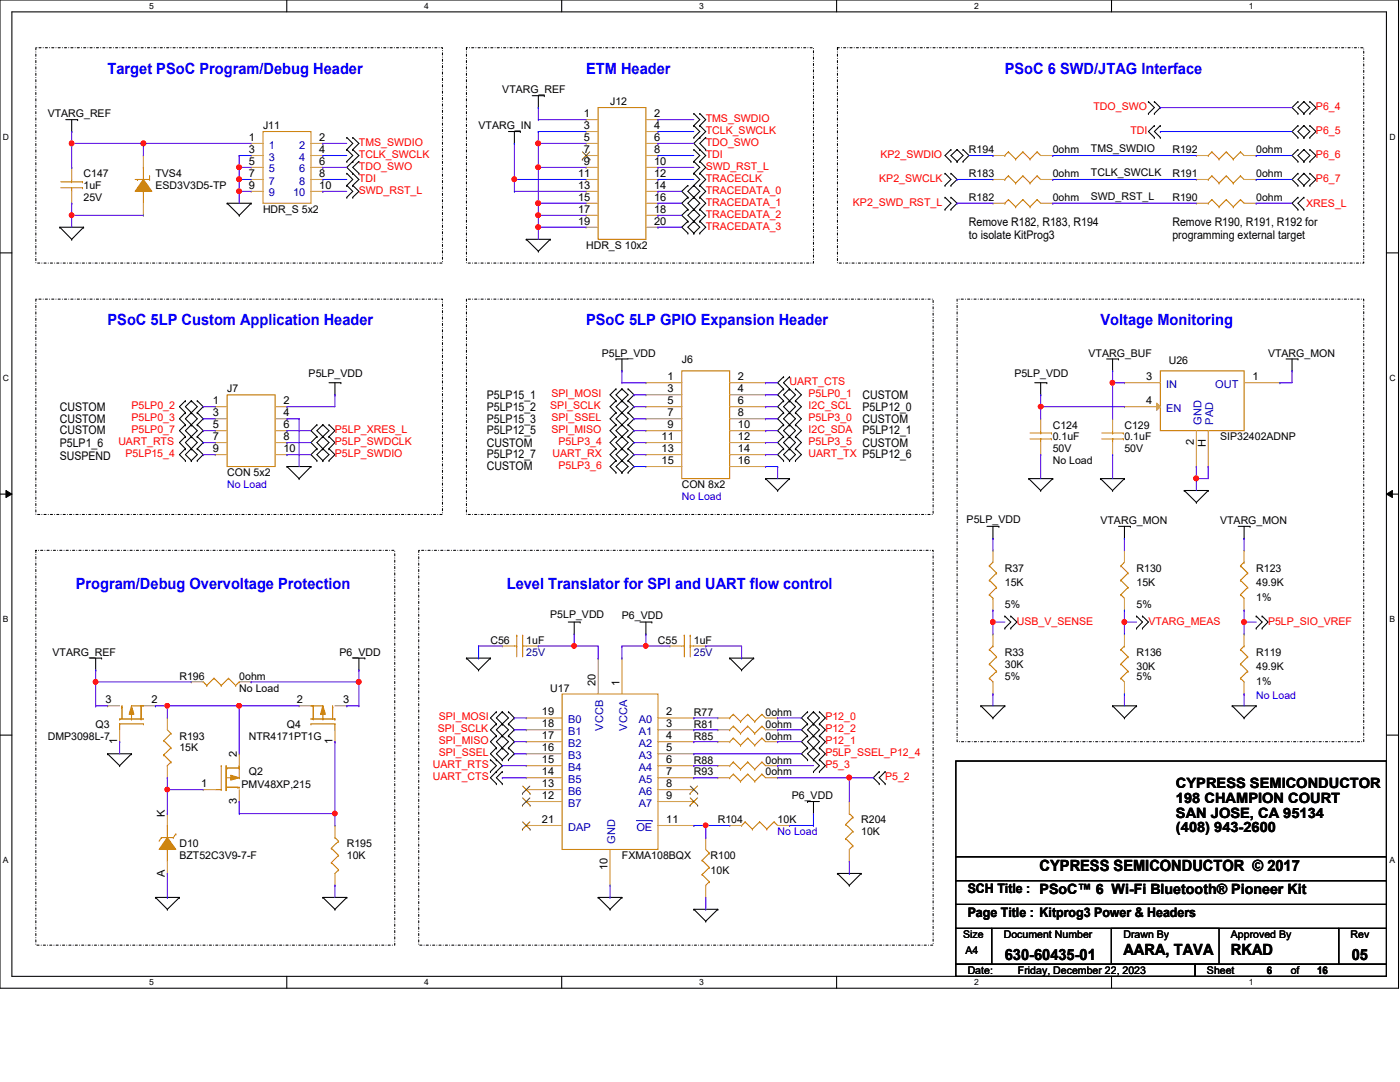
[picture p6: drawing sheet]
<svg xmlns="http://www.w3.org/2000/svg" width="279mm" height="216mm" viewBox="0 0 279 216" stroke-linecap="round" stroke-linejoin="round" font-family="sans-serif">
<defs><g id="words">
<g font-size="3.1" fill="#00f">
<text x="21.5" y="14.8">Target PSoC Program/Debug Header</text>
<text x="117" y="14.8">ETM Header</text>
<text x="200.5" y="14.8">PSoC 6 SWD/JTAG Interface</text>
<text x="21.5" y="64.9">PSoC 5LP Custom Application Header</text>
<text x="117" y="64.9">PSoC 5LP GPIO Expansion Header</text>
<text x="219.6" y="64.9">Voltage Monitoring</text>
<text x="15.1" y="117.5">Program/Debug Overvoltage Protection</text>
<text x="101.1" y="117.5">Level Translator for SPI and UART flow control</text>
</g>
<g font-size="3.1">
<text x="207.5" y="173.8">CYPRESS SEMICONDUCTOR © 2017</text>
<text x="200.5" y="191.5">630-60435-01</text>
<text x="224.2" y="190.5">AARA, TAVA</text>
<text x="245.7" y="190.5">RKAD</text>
<text x="269.8" y="191.5">05</text>
</g>
<g font-size="2.8">
<text x="234.7" y="157.3">CYPRESS SEMICONDUCTOR</text>
<text x="234.7" y="160.2">198 CHAMPION COURT</text>
<text x="234.7" y="163.2">SAN JOSE, CA 95134</text>
<text x="234.7" y="166.1">(408) 943-2600</text>
</g>
<g font-size="2.6">
<text x="193.1" y="178.1">SCH Title : PSoC™ 6 Wi-Fi Bluetooth® Pioneer Kit</text>
<text x="193.1" y="182.9">Page Title : Kitprog3 Power &amp; Headers</text>
</g>
<g font-size="2.4">
<text x="193.4" y="45.2">Remove R182, R183, R194</text>
<text x="193.4" y="47.6">to isolate KitProg3</text>
<text x="234" y="45.2">Remove R190, R191, R192 for</text>
<text x="234" y="47.6">programming external target</text>
<text x="11.9" y="81.9">CUSTOM</text>
<text x="97.2" y="79.5">P5LP15_1</text>
<text x="97.2" y="81.9">P5LP15_2</text>
<text x="172.1" y="79.5">CUSTOM</text>
<text x="172.1" y="81.9">P5LP12_0</text>
<text x="11.9" y="89.1">P5LP1_6</text>
<text x="11.9" y="86.7">CUSTOM</text>
<text x="11.9" y="84.3">CUSTOM</text>
<text x="97.2" y="89.1">CUSTOM</text>
<text x="97.2" y="86.7">P5LP12_5</text>
<text x="97.2" y="84.3">P5LP15_3</text>
<text x="172.1" y="84.3">CUSTOM</text>
<text x="172.1" y="89.1">CUSTOM</text>
<text x="172.1" y="86.7">P5LP12_1</text>
<text x="11.9" y="91.7">SUSPEND</text>
<text x="97.2" y="91.5">P5LP12_7</text>
<text x="97.2" y="93.9">CUSTOM</text>
</g>
<g font-size="2.2">
<text x="116.5" y="23.4">1</text>
<text x="130.6" y="23.4">2</text>
<text x="49.7" y="28.1">1</text>
<text x="63.7" y="28.1">2</text>
<text x="116.5" y="25.7">3</text>
<text x="116.5" y="28.1">5</text>
<text x="130.6" y="25.7">4</text>
<text x="130.6" y="28.1">6</text>
<text x="49.7" y="30.5">3</text>
<text x="49.7" y="32.9">5</text>
<text x="49.7" y="35.3">7</text>
<text x="63.7" y="30.5">4</text>
<text x="63.7" y="32.9">6</text>
<text x="63.7" y="35.3">8</text>
<text x="115.4" y="35.3">11</text>
<text x="116.5" y="30.5">7</text>
<text x="116.5" y="32.9">9</text>
<text x="130.6" y="30.5">8</text>
<text x="130.6" y="32.9">10</text>
<text x="130.6" y="35.3">12</text>
<text x="49.7" y="37.7">9</text>
<text x="63.7" y="37.7">10</text>
<text x="115.4" y="37.7">13</text>
<text x="115.4" y="40">15</text>
<text x="130.6" y="37.7">14</text>
<text x="130.6" y="40">16</text>
<text x="115.4" y="42.5">17</text>
<text x="115.4" y="44.8">19</text>
<text x="130.6" y="42.5">18</text>
<text x="130.6" y="44.8">20</text>
<text x="133.2" y="75.9">1</text>
<text x="147.3" y="75.9">2</text>
<text x="228.7" y="75.9">3</text>
<text x="249.9" y="75.9">1</text>
<text x="42.5" y="80.6">1</text>
<text x="42.5" y="83.1">3</text>
<text x="56.6" y="80.6">2</text>
<text x="56.6" y="83.1">4</text>
<text x="133.2" y="78.3">3</text>
<text x="133.2" y="80.6">5</text>
<text x="133.2" y="83.1">7</text>
<text x="147.3" y="83.1">8</text>
<text x="147.3" y="80.6">6</text>
<text x="147.3" y="78.3">4</text>
<text x="228.7" y="80.6">4</text>
<text x="42.5" y="85.4">5</text>
<text x="42.5" y="87.8">7</text>
<text x="56.6" y="85.4">6</text>
<text x="56.6" y="87.8">8</text>
<text x="132" y="87.8">11</text>
<text x="133.2" y="85.4">9</text>
<text x="147.3" y="87.8">12</text>
<text x="147.3" y="85.4">10</text>
<text x="238.3" y="88.8" transform="rotate(-90 238.3 88.8)">2</text>
<text x="240.6" y="89.2" transform="rotate(-90 240.6 89.2)">H</text>
<text x="42.5" y="90.2">9</text>
<text x="56.6" y="90.2">10</text>
<text x="132" y="90.2">13</text>
<text x="132" y="92.6">15</text>
<text x="147.3" y="92.6">16</text>
<text x="147.3" y="90.2">14</text>
<text x="118.9" y="136.8" transform="rotate(-90 118.9 136.8)">20</text>
<text x="123.6" y="136.8" transform="rotate(-90 123.6 136.8)">1</text>
<text x="21" y="140.3">3</text>
<text x="30.3" y="140.3">2</text>
<text x="59.2" y="140.3">2</text>
<text x="68.5" y="140.3">3</text>
<text x="108.2" y="142.7">19</text>
<text x="133" y="142.7">2</text>
<text x="23.4" y="148.5" transform="rotate(-90 23.4 148.5)">1</text>
<text x="66.3" y="148.5" transform="rotate(-90 66.3 148.5)">1</text>
<text x="108.2" y="145.1">18</text>
<text x="108.2" y="147.5">17</text>
<text x="108.2" y="149.9">16</text>
<text x="133" y="145.1">3</text>
<text x="133" y="147.5">4</text>
<text x="133" y="149.9">5</text>
<text x="47.2" y="151.1" transform="rotate(-90 47.2 151.1)">2</text>
<text x="108.2" y="152.3">15</text>
<text x="108.2" y="154.7">14</text>
<text x="133" y="152.3">6</text>
<text x="133" y="154.7">7</text>
<text x="40.1" y="157.1">1</text>
<text x="47.2" y="160.4" transform="rotate(-90 47.2 160.4)">3</text>
<text x="108.2" y="157.1">13</text>
<text x="108.2" y="159.4">12</text>
<text x="133" y="157.1">8</text>
<text x="133" y="159.4">9</text>
<text x="32.9" y="163.1" transform="rotate(-90 32.9 163.1)">K</text>
<text x="108.2" y="164.2">21</text>
<text x="133" y="164.2">11</text>
<text x="121.2" y="173.6" transform="rotate(-90 121.2 173.6)">10</text>
<text x="32.9" y="175" transform="rotate(-90 32.9 175)">A</text>
</g>
<g font-size="2.2" fill="#00c">
<text x="53.7" y="29.6">1</text>
<text x="59.7" y="29.6">2</text>
<text x="53.7" y="32">3</text>
<text x="53.7" y="34.4">5</text>
<text x="59.7" y="32">4</text>
<text x="59.7" y="34.4">6</text>
<text x="53.7" y="36.8">7</text>
<text x="53.7" y="39.2">9</text>
<text x="58.5" y="39.2">10</text>
<text x="59.7" y="36.8">8</text>
<text x="232.7" y="77.4">IN</text>
<text x="242.5" y="77.4">OUT</text>
<text x="232.7" y="82.2">EN</text>
<text x="239.8" y="84.8" transform="rotate(-90 239.8 84.8)">GND</text>
<text x="242.1" y="84.8" transform="rotate(-90 242.1 84.8)">PAD</text>
<text x="113.4" y="144.3">B0</text>
<text x="113.4" y="146.6">B1</text>
<text x="113.4" y="149">B2</text>
<text x="120.4" y="145.8" transform="rotate(-90 120.4 145.8)">VCCB</text>
<text x="125.1" y="145.8" transform="rotate(-90 125.1 145.8)">VCCA</text>
<text x="127.5" y="144.3">A0</text>
<text x="127.5" y="146.6">A1</text>
<text x="127.5" y="149">A2</text>
<text x="113.4" y="151.4">B3</text>
<text x="113.4" y="153.8">B4</text>
<text x="127.5" y="151.4">A3</text>
<text x="127.5" y="153.8">A4</text>
<text x="113.4" y="156.2">B5</text>
<text x="113.4" y="158.6">B6</text>
<text x="113.4" y="161">B7</text>
<text x="127.5" y="156.2">A5</text>
<text x="127.5" y="158.6">A6</text>
<text x="127.5" y="161">A7</text>
<text x="113.4" y="165.7">DAP</text>
<text x="127" y="165.7">OE</text>
<text x="122.8" y="168.3" transform="rotate(-90 122.8 168.3)">GND</text>
</g>
<g font-size="2.1">
<text x="9.5" y="23.4">VTARG_REF</text>
<text x="100.2" y="18.6">VTARG_REF</text>
<text x="121.8" y="21">J12</text>
<text x="52.5" y="25.8">J11</text>
<text x="95.5" y="25.8">VTARG_IN</text>
<text x="16.7" y="35.3">C147</text>
<text x="31" y="35.3">TVS4</text>
<text x="193.4" y="35.3">R183</text>
<text x="193.4" y="30.6">R194</text>
<text x="210.1" y="35.3">0ohm</text>
<text x="210.1" y="30.6">0ohm</text>
<text x="217.7" y="30.4">TMS_SWDIO</text>
<text x="217.7" y="35.1">TCLK_SWCLK</text>
<text x="234" y="30.6">R192</text>
<text x="234" y="35.3">R191</text>
<text x="250.7" y="30.6">0ohm</text>
<text x="250.7" y="35.3">0ohm</text>
<text x="16.7" y="37.8">1uF</text>
<text x="16.7" y="40.1">25V</text>
<text x="31" y="37.8">ESD3V3D5-TP</text>
<text x="193.4" y="40.1">R182</text>
<text x="210.1" y="40.1">0ohm</text>
<text x="217.7" y="39.9">SWD_RST_L</text>
<text x="234" y="40.1">R190</text>
<text x="250.7" y="40.1">0ohm</text>
<text x="52.5" y="42.5">HDR_S 5x2</text>
<text x="117" y="49.7">HDR_S 10x2</text>
<text x="120.1" y="71.2">P5LP_VDD</text>
<text x="217.3" y="71.2">VTARG_BUF</text>
<text x="253.1" y="71.2">VTARG_MON</text>
<text x="61.6" y="75.2">P5LP_VDD</text>
<text x="136.1" y="72.3">J6</text>
<text x="202.4" y="75.2">P5LP_VDD</text>
<text x="233.3" y="72.6">U26</text>
<text x="45.3" y="78.3">J7</text>
<text x="210.1" y="85.5">C124</text>
<text x="210.1" y="87.9">0.1uF</text>
<text x="224.4" y="85.5">C129</text>
<text x="224.4" y="87.9">0.1uF</text>
<text x="243.5" y="87.9">SIP32402ADNP</text>
<text x="45.3" y="95">CON 5x2</text>
<text x="210.1" y="90.3">50V</text>
<text x="210.1" y="92.7">No Load</text>
<text x="224.4" y="90.3">50V</text>
<text x="136.1" y="97.5">CON 8x2</text>
<text x="192.9" y="104.4">P5LP_VDD</text>
<text x="219.6" y="104.6">VTARG_MON</text>
<text x="243.5" y="104.6">VTARG_MON</text>
<text x="200.5" y="114.1">R37</text>
<text x="200.5" y="117">15K</text>
<text x="226.8" y="114.1">R130</text>
<text x="226.8" y="117">15K</text>
<text x="250.7" y="114.1">R123</text>
<text x="250.7" y="117">49.9K</text>
<text x="250.7" y="119.9">1%</text>
<text x="109.8" y="123.2">P5LP_VDD</text>
<text x="124.1" y="123.4">P6_VDD</text>
<text x="200.5" y="121.3">5%</text>
<text x="226.8" y="121.3">5%</text>
<text x="10.5" y="130.9">VTARG_REF</text>
<text x="67.8" y="130.9">P6_VDD</text>
<text x="97.9" y="128.5">C56</text>
<text x="105" y="128.5">1uF</text>
<text x="131.3" y="128.5">C55</text>
<text x="138.5" y="128.5">1uF</text>
<text x="200.5" y="130.9">R33</text>
<text x="226.8" y="130.9">R136</text>
<text x="250.7" y="130.9">R119</text>
<text x="35.8" y="135.6">R196</text>
<text x="47.8" y="135.6">0ohm</text>
<text x="200.5" y="133.3">30K</text>
<text x="200.5" y="135.6">5%</text>
<text x="226.8" y="133.7">30K</text>
<text x="226.8" y="135.6">5%</text>
<text x="250.7" y="133.7">49.9K</text>
<text x="250.7" y="136.6">1%</text>
<text x="47.8" y="138">No Load</text>
<text x="109.8" y="138">U17</text>
<text x="138.5" y="142.8">R77</text>
<text x="152.8" y="142.8">0ohm</text>
<text x="9.5" y="147.6">DMP3098L-7</text>
<text x="19.1" y="145.2">Q3</text>
<text x="35.8" y="147.6">R193</text>
<text x="35.8" y="149.9">15K</text>
<text x="49.7" y="147.6">NTR4171PT1G</text>
<text x="57.3" y="145.2">Q4</text>
<text x="138.5" y="147.6">R85</text>
<text x="138.5" y="145.2">R81</text>
<text x="152.8" y="147.6">0ohm</text>
<text x="152.8" y="145.2">0ohm</text>
<text x="49.7" y="154.7">Q2</text>
<text x="138.5" y="154.7">R93</text>
<text x="138.5" y="152.4">R88</text>
<text x="152.8" y="154.7">0ohm</text>
<text x="152.8" y="152.4">0ohm</text>
<text x="48.2" y="157.1">PMV48XP,215</text>
<text x="158" y="159.5">P6_VDD</text>
<text x="143.3" y="164.3">R104</text>
<text x="155.2" y="164.3">10K</text>
<text x="171.9" y="164.3">R204</text>
<text x="171.9" y="166.7">10K</text>
<text x="35.8" y="169.1">D10</text>
<text x="35.8" y="171.4">BZT52C3V9-7-F</text>
<text x="69.2" y="169.1">R195</text>
<text x="69.2" y="171.4">10K</text>
<text x="124.1" y="171.4">FXMA108BQX</text>
<text x="141.8" y="171.4">R100</text>
<text x="141.8" y="174.3">10K</text>
<text x="192.2" y="187.2">Size</text>
<text x="192.7" y="190.3">A4</text>
<text x="200.3" y="187.2">Document Number</text>
<text x="224.2" y="187.2">Drawn By</text>
<text x="245.7" y="187.2">Approved By</text>
<text x="269.5" y="187.2">Rev</text>
<text x="193.1" y="194.4">Date:</text>
<text x="203.2" y="194.4">Friday, December 22, 2023</text>
<text x="240.9" y="194.4">Sheet</text>
<text x="252.8" y="194.4">6</text>
<text x="257.6" y="194.4">of</text>
<text x="262.8" y="194.4">16</text>
</g>
<g font-size="2.1" fill="#f00">
<text x="218.2" y="22">TDO_SWO</text>
<text x="262.6" y="22">P6_4</text>
<text x="71.6" y="29.2">TMS_SWDIO</text>
<text x="140.8" y="24.4">TMS_SWDIO</text>
<text x="140.8" y="26.8">TCLK_SWCLK</text>
<text x="140.8" y="29.2">TDO_SWO</text>
<text x="225.6" y="26.8">TDI</text>
<text x="262.6" y="26.8">P6_5</text>
<text x="71.6" y="31.5">TCLK_SWCLK</text>
<text x="71.6" y="33.9">TDO_SWO</text>
<text x="140.8" y="31.5">TDI</text>
<text x="140.8" y="33.9">SWD_RST_L</text>
<text x="175.7" y="31.5">KP2_SWDIO</text>
<text x="262.6" y="31.5">P6_6</text>
<text x="71.6" y="36.3">TDI</text>
<text x="71.6" y="38.7">SWD_RST_L</text>
<text x="140.8" y="36.3">TRACECLK</text>
<text x="140.8" y="41.1">TRACEDATA_1</text>
<text x="140.8" y="38.7">TRACEDATA_0</text>
<text x="170.2" y="41.1">KP2_SWD_RST_L</text>
<text x="175.5" y="36.3">KP2_SWCLK</text>
<text x="260.7" y="41.3">XRES_L</text>
<text x="262.6" y="36.3">P6_7</text>
<text x="140.8" y="45.8">TRACEDATA_3</text>
<text x="140.8" y="43.5">TRACEDATA_2</text>
<text x="157.6" y="76.9">UART_CTS</text>
<text x="26.2" y="81.7">P5LP0_2</text>
<text x="109.8" y="81.7">SPI_SCLK</text>
<text x="110.1" y="79.3">SPI_MOSI</text>
<text x="161.4" y="79.3">P5LP0_1</text>
<text x="161.4" y="81.7">I2C_SCL</text>
<text x="23.6" y="88.9">UART_RTS</text>
<text x="26.2" y="84.1">P5LP0_3</text>
<text x="26.2" y="86.4">P5LP0_7</text>
<text x="66.8" y="86.4">P5LP_XRES_L</text>
<text x="66.8" y="88.9">P5LP_SWDCLK</text>
<text x="110.1" y="84.1">SPI_SSEL</text>
<text x="110.1" y="86.4">SPI_MISO</text>
<text x="111.5" y="88.9">P5LP3_4</text>
<text x="161.4" y="84.1">P5LP3_0</text>
<text x="161.4" y="88.9">P5LP3_5</text>
<text x="161.4" y="86.4">I2C_SDA</text>
<text x="25.1" y="91.2">P5LP15_4</text>
<text x="66.8" y="91.2">P5LP_SWDIO</text>
<text x="110.3" y="91.2">UART_RX</text>
<text x="111.5" y="93.6">P5LP3_6</text>
<text x="161.4" y="91.2">UART_TX P5LP12_6</text>
<text x="202.9" y="124.7">USB_V_SENSE</text>
<text x="229.2" y="124.7">VTARG_MEAS</text>
<text x="253.1" y="124.7">P5LP_SIO_VREF</text>
<text x="87.6" y="143.8">SPI_MOSI</text>
<text x="164.7" y="143.8">P12_0</text>
<text x="87.4" y="146.1">SPI_SCLK</text>
<text x="87.6" y="148.5">SPI_MISO</text>
<text x="164.7" y="146.1">P12_2</text>
<text x="164.7" y="148.5">P12_1</text>
<text x="86.4" y="155.7">UART_CTS</text>
<text x="86.4" y="153.3">UART_RTS</text>
<text x="87.6" y="150.9">SPI_SSEL</text>
<text x="164.7" y="150.9">P5LP_SSEL_P12_4</text>
<text x="164.7" y="153.3">P5_3</text>
<text x="176.7" y="155.7">P5_2</text>
</g>
<g font-size="2.1" fill="#00f">
<text x="45.3" y="97.5">No Load</text>
<text x="136.1" y="99.8">No Load</text>
<text x="250.7" y="139.4">No Load</text>
<text x="155.2" y="166.7">No Load</text>
</g>
<g font-size="2.1" fill="#0000a0">
<text x="105" y="130.9">25V</text>
<text x="138.5" y="130.9">25V</text>
</g>
<g font-size="1.7">
<text x="29.8" y="1.8">5</text>
<text x="84.7" y="1.8">4</text>
<text x="139.5" y="1.8">3</text>
<text x="194.4" y="1.8">2</text>
<text x="249.3" y="1.8">1</text>
<text x=".6" y="27.9">D</text>
<text x="277.3" y="27.9">D</text>
<text x=".6" y="76">C</text>
<text x="277.3" y="76">C</text>
<text x=".6" y="124.2">B</text>
<text x="277.3" y="124.2">B</text>
<text x=".6" y="172.3">A</text>
<text x="277.3" y="172.3">A</text>
<text x="29.8" y="196.6">5</text>
<text x="84.7" y="196.6">4</text>
<text x="139.5" y="196.6">3</text>
<text x="194.4" y="196.6">2</text>
<text x="249.3" y="196.6">1</text>
</g>
</g></defs>
<path d="M0 0h279.1v197.2h-279.1zM2.4 2.4h274.3v192.4h-274.3z" fill="none" stroke="#000" stroke-width=".21"/>
<g fill="#fff">
<path d="M29.8 .3h.9v1.9h-.9z"/>
<path d="M29.8 195.1h.9v1.9h-.9z"/>
</g>
<path d="M57.2 0v2.4M57.2 194.8v2.4" fill="none" stroke="#000" stroke-width=".21"/>
<g fill="#fff">
<path d="M84.7 .3h.9v1.9h-.9z"/>
<path d="M84.7 195.1h.9v1.9h-.9z"/>
</g>
<path d="M112.1 0v2.4M112.1 194.8v2.4" fill="none" stroke="#000" stroke-width=".21"/>
<g fill="#fff">
<path d="M139.5 .3h1v1.9h-1z"/>
<path d="M139.5 195.1h1v1.9h-1z"/>
</g>
<path d="M167 0v2.4M167 194.8v2.4" fill="none" stroke="#000" stroke-width=".21"/>
<g fill="#fff">
<path d="M194.4 .3h.9v1.9h-.9z"/>
<path d="M194.4 195.1h.9v1.9h-.9z"/>
</g>
<path d="M221.8 0v2.4M221.8 194.8v2.4" fill="none" stroke="#000" stroke-width=".21"/>
<g fill="#fff">
<path d="M249.3 .3h.9v1.9h-.9z"/>
<path d="M249.3 195.1h.9v1.9h-.9z"/>
<path d="M.6 26.4h1.2v1.9h-1.2z"/>
<path d="M277.3 26.4h1.2v1.9h-1.2z"/>
<path d="M.6 74.5h1.2v1.9h-1.2z"/>
<path d="M277.3 74.5h1.2v1.9h-1.2z"/>
</g>
<path d="M0 50.5h2.4M276.7 50.5h2.4" fill="none" stroke="#000" stroke-width=".21"/>
<g fill="#fff">
<path d="M.6 122.6h1.1v1.9h-1.1z"/>
<path d="M277.3 122.6h1.1v1.9h-1.1z"/>
</g>
<path d="M0 98.6h2.4M276.7 98.6h2.4" fill="none" stroke="#000" stroke-width=".21"/>
<path d="M1.2 97.9l1.2 .7-1.2 .7zM276.7 98.6l1.2-.7v1.4z" fill="#000"/>
<path d="M1.2 97.9l1.2 .7-1.2 .7zM276.7 98.6l1.2-.7v1.4z" fill="none" stroke="#000" stroke-width=".2"/>
<g fill="#fff">
<path d="M.6 170.7h1.1v1.9h-1.1z"/>
<path d="M277.3 170.7h1.1v1.9h-1.1z"/>
</g>
<g fill="none" stroke="#000" stroke-width=".21">
<path d="M106.2 19.1h2.4M107.4 19.1v2.4M108.6 19.1h.1M13.1 23.9h2.4M14.3 26.2h.1M14.3 23.9v2.3M15.5 23.9h.1M69.2 37h.1M69.2 34.6h.1M69.2 29.8h.1M69.2 27.4h.1M69.2 32.2h.1"/>
<path d="M69.2 39.4h.1M69.2 34.6l1.2 1.2-1.2 1.2M69.2 27.4l1.2 1.2-1.2 1.2M69.2 29.8l1.2 1.2-1.2 1.2M69.2 37l1.2 1.2-1.2 1.2M70.4 37h.1M70.4 34.6h.1M70.4 29.8h.1M70.4 27.4h.1M70.4 32.2h.1M70.4 39.4h.1M70.4 34.6l1.2 1.2-1.2 1.2"/>
<path d="M70.4 27.4l1.2 1.2-1.2 1.2M70.4 29.8l1.2 1.2-1.2 1.2M70.4 32.2l-1.2 1.2 1.2 1.2M70.4 37l1.2 1.2-1.2 1.2M71.6 34.6h.1M71.6 32.2h.1M71.6 32.2l-1.2 1.2 1.2 1.2M101.5 26.2h2.3M102.7 28.6h.1M102.7 26.2v2.4M103.8 26.2h.1M107.4 21.5h.1"/>
<path d="M137.3 39.4h.1M137.3 37h.1M137.3 39.4l-1.2 1.2 1.2 1.2M137.3 37l-1.2 1.2 1.2 1.2M138.5 32.2h.1M138.5 29.8h.1M138.5 25.1h.1M138.5 22.6h.1M138.5 27.4h.1M138.5 37h.1M138.5 34.6h.1M138.5 39.4h.1"/>
<path d="M138.5 29.8l1.2 1.2-1.2 1.2M138.5 22.6l1.2 1.3-1.2 1.2M138.5 25.1l1.2 1.1-1.2 1.2M138.5 34.6l1.2 1.2-2.4 2.4 2.4 2.4-1.2 1.2M138.5 37l1.2 1.2-2.4 2.4 1.2 1.2M138.5 32.2l1.2 1.2-1.2 1.2M139.7 32.2h.1M139.7 29.8h.1M139.7 25.1h.1M139.7 22.6h.1M139.7 27.4h.1M139.7 37h.1"/>
<path d="M139.7 34.6h.1M139.7 39.4h.1M139.7 29.8l1.1 1.2-1.1 1.2M139.7 22.6l1.1 1.3-1.1 1.2M139.7 25.1l1.1 1.1-2.3 2.4 1.2 1.2M139.7 34.6l1.1 1.2-1.1 1.2M139.7 39.4l1.1 1.2-1.1 1.2M139.7 37l1.1 1.2-1.1 1.2M139.7 32.2l1.1 1.2-1.1 1.2M140.8 29.8h.1M140.8 27.4h.1M140.8 27.4l-1.1 1.2 1.1 1.2"/>
<path d="M188.6 37h.1M188.6 34.6h.1M188.6 39.4h.1M188.6 34.6l1.2 1.2-1.2 1.2M188.6 39.4l1.2 1.2-1.2 1.2M189.8 29.8h.1M189.8 32.2h.1M189.8 34.6h.1M189.8 37h.1M189.8 39.4h.1M189.8 29.8l-1.2 1.2 1.2 1.2M189.8 34.6l1.2 1.2-1.2 1.2"/>
<path d="M189.8 39.4l1.2 1.2-1.2 1.2M191 32.2h.1M191 29.8h.1M191 29.8l1.2 1.2-1.2 1.2M191 29.8l-1.2 1.2 1.2 1.2M192.2 29.8h.1M192.2 32.2h.1M192.2 29.8l1.2 1.2-1.2 1.2M229.2 22.6h.1M229.2 20.3h.1M229.2 20.3l1.2 1.2-1.2 1.1M230.4 20.3h.1"/>
<path d="M230.4 22.6h.1M230.4 27.4h.1M230.4 25.1h.1M230.4 20.3l1.2 1.2-1.2 1.1M230.4 25.1l-1.2 1.1 1.2 1.2M231.6 27.4h.1M231.6 25.1h.1M231.6 25.1l-1.2 1.1 1.2 1.2M259 39.4h.1M259 32.2h.1M259 29.8h.1M259 27.4h.1"/>
<path d="M259 25.1h.1M259 22.6h.1M259 20.3h.1M259 37h.1M259 34.6h.1M259 39.4l-1.1 1.2 1.1 1.2M259 29.8l-1.1 1.2 1.1 1.2M259 25.1l-1.1 1.1 1.1 1.2M259 20.3l-1.1 1.2 1.1 1.1M259 34.6l-1.1 1.2 1.1 1.2M260.2 39.4h.1M260.2 29.8h.1"/>
<path d="M260.2 32.2h.1M260.2 25.1h.1M260.2 27.4h.1M260.2 20.3h.1M260.2 22.6h.1M260.2 34.6h.1M260.2 37h.1M260.2 39.4l-1.2 1.2 1.2 1.2M260.2 29.8l-1.2 1.2 1.2 1.2M260.2 29.8l1.2 1.2-1.2 1.2M260.2 25.1l-1.2 1.1 1.2 1.2M260.2 25.1l1.2 1.1-1.2 1.2"/>
<path d="M260.2 20.3l-1.2 1.2 1.2 1.1M260.2 20.3l1.2 1.2-1.2 1.1M260.2 34.6l-1.2 1.2 1.2 1.2M260.2 34.6l1.2 1.2-1.2 1.2M261.4 32.2h.1M261.4 29.8h.1M261.4 27.4h.1M261.4 25.1h.1M261.4 22.6h.1M261.4 20.3h.1M261.4 37h.1M261.4 34.6h.1"/>
<path d="M261.4 34.6l1.2 1.2-1.2 1.2M261.4 29.8l1.2 1.2-1.2 1.2M261.4 25.1l1.2 1.1-1.2 1.2M261.4 20.3l1.2 1.2-1.2 1.1M11.9 45.3h.1M11.9 45.3h4.8M11.9 45.3l2.4 2.5M14.3 47.8h.1M16.7 45.3h.1M16.7 45.3l-2.4 2.5M45.3 40.6h.1M45.3 40.6h4.8"/>
<path d="M45.3 40.6l2.5 2.4M47.8 43h.1M50.1 40.6h.1M50.1 40.6l-2.3 2.4M105 47.8h.1M105 47.8h4.8M105 47.8l2.4 2.3M107.4 50.1h.1M109.8 47.8h.1M109.8 47.8l-2.4 2.3M137.3 46.5h.1M137.3 44.2h.1"/>
<path d="M137.3 41.8h.1M137.3 44.2l-1.2 1.1 1.2 1.2M137.3 41.8l-1.2 1.2 1.2 1.2M138.5 44.2h.1M138.5 46.5h.1M138.5 41.8h.1M138.5 41.8l1.2 1.2-2.4 2.3 1.2 1.2M138.5 41.8l-1.2 1.2 2.4 2.3-1.2 1.2M139.7 46.5h.1M139.7 44.2h.1M139.7 41.8h.1M139.7 44.2l1.1 1.1-1.1 1.2"/>
<path d="M139.7 41.8l1.1 1.2-1.1 1.2M188.6 41.8h.1M189.8 41.8h.1M259 41.8h.1M260.2 41.8h.1M37 80h.1M37 80l-1.2 1.2 1.2 1.1M38.2 80h.1M38.2 80l1.2 1.2-1.2 1.1M38.2 80l-1.2 1.2 1.2 1.1M39.4 80h.1M39.4 80l1.2 1.2-1.2 1.1"/>
<path d="M65.7 76.4h2.3M66.8 78.8h.1M66.8 76.4v2.4M68 76.4h.1M122.9 71.6h.1M122.9 77.6h.1M122.9 80h.1M122.9 71.6h2.4M122.9 77.6l-1.1 1.2 1.1 1.2M122.9 80l-1.1 1.2 1.1 1.1M124.1 74h.1M124.1 80h.1"/>
<path d="M124.1 77.6h.1M124.1 71.6v2.4M124.1 77.6l1.2 1.2-1.2 1.2M124.1 77.6l-1.2 1.2 1.2 1.2M124.1 80l1.2 1.2-1.2 1.1M124.1 80l-1.2 1.2 2.4 2.4-1.2 1.2M125.3 77.6h.1M125.3 80h.1M125.3 77.6l1.2 1.2-1.2 1.2M125.3 80l1.2 1.2-1.2 1.1M156.4 77.6h.1M156.4 80h.1"/>
<path d="M156.4 75.2h.1M156.4 77.6l-1.2 1.2 1.2 1.2M156.4 80l-1.2 1.2 1.2 1.1M156.4 75.2l-1.2 1.2 1.2 1.2M157.6 80h.1M157.6 77.6h.1M157.6 75.2h.1M157.6 77.6l-1.2 1.2 2.3 2.4-1.1 1.1M157.6 77.6l1.1 1.2-2.3 2.4 1.2 1.1M157.6 75.2l-1.2 1.2 1.2 1.2M158.7 77.6h.1M158.7 80h.1"/>
<path d="M158.7 77.6l1.2 1.2-1.2 1.2M158.7 80l1.2 1.2-1.2 1.1M206.5 76.4h2.4M207.7 78.8h.1M207.7 76.4v2.4M208.9 76.4h.1M220.9 71.6h2.3M222 74h.1M222 71.6v2.4M223.2 71.6h.1M256.7 71.6h2.3M257.9 74h.1"/>
<path d="M257.9 71.6v2.4M259 71.6h.1M37 82.3h.1M37 84.8h.1M37 87.1h.1M37 89.5h.1M37 91.9h.1M37 84.8l-1.2 1.1 1.2 1.2M37 87.1l-1.2 1.2 1.2 1.2M37 82.3l-1.2 1.3 1.2 1.2M37 89.5l-1.2 1.2 1.2 1.2M38.2 82.3h.1"/>
<path d="M38.2 84.8h.1M38.2 87.1h.1M38.2 89.5h.1M38.2 91.9h.1M38.2 82.3l1.2 1.3-2.4 2.3 2.4 2.4-1.2 1.2M38.2 82.3l-1.2 1.3 2.4 2.3-2.4 2.4 1.2 1.2M38.2 89.5l1.2 1.2-1.2 1.2M38.2 89.5l-1.2 1.2 1.2 1.2M39.4 82.3h.1M39.4 84.8h.1M39.4 87.1h.1M39.4 89.5h.1"/>
<path d="M39.4 91.9h.1M39.4 82.3l1.2 1.3-1.2 1.2M39.4 87.1l1.2 1.2-1.2 1.2M39.4 84.8l1.2 1.1-1.2 1.2M39.4 89.5l1.2 1.2-1.2 1.2M57.3 93.1h.1M57.3 93.1h4.8M57.3 93.1l2.4 2.4M59.7 95.5h.1M62.1 93.1h.1M62.1 93.1l-2.4 2.4M63.2 84.8h.1"/>
<path d="M63.2 87.1h.1M63.2 89.5h.1M63.2 91.9h.1M63.2 84.8l-1.1 1.1 1.1 1.2M63.2 89.5l-1.1 1.2 1.1 1.2M63.2 87.1l-1.1 1.2 1.1 1.2M64.4 87.1h.1M64.4 84.8h.1M64.4 89.5h.1M64.4 91.9h.1M64.4 84.8l-1.2 1.1 1.2 1.2M64.4 84.8l1.3 1.1-1.3 1.2"/>
<path d="M64.4 87.1l-1.2 1.2 1.2 1.2M64.4 87.1l1.3 1.2-2.5 2.4 1.2 1.2M64.4 89.5l1.3 1.2-1.3 1.2M65.7 84.8h.1M65.7 87.1h.1M65.7 89.5h.1M65.7 91.9h.1M65.7 89.5l1.1 1.2-1.1 1.2M65.7 84.8l1.1 1.1-1.1 1.2M65.7 87.1l1.1 1.2-1.1 1.2M122.9 82.3h.1M122.9 84.8h.1"/>
<path d="M122.9 87.1h.1M122.9 89.5h.1M122.9 91.9h.1M122.9 94.3h.1M122.9 84.8l-1.1 1.1 1.1 1.2M122.9 82.3l-1.1 1.3 1.1 1.2M122.9 89.5l-1.1 1.2 1.1 1.2M122.9 87.1l-1.1 1.2 1.1 1.2M122.9 91.9l-1.1 1.2 1.1 1.2M124.1 82.3h.1M124.1 84.8h.1M124.1 87.1h.1"/>
<path d="M124.1 89.5h.1M124.1 91.9h.1M124.1 94.3h.1M124.1 82.3l-1.2 1.3 1.2 1.2M124.1 84.8l1.2 1.1-1.2 1.2M124.1 84.8l-1.2 1.1 1.2 1.2M124.1 87.1l1.2 1.2-2.4 2.4 1.2 1.2M124.1 87.1l-1.2 1.2 1.2 1.2M124.1 89.5l1.2 1.2-1.2 1.2M124.1 91.9l1.2 1.2-1.2 1.2M124.1 91.9l-1.2 1.2 1.2 1.2M125.3 82.3h.1"/>
<path d="M125.3 84.8h.1M125.3 87.1h.1M125.3 89.5h.1M125.3 91.9h.1M125.3 94.3h.1M125.3 84.8l1.2 1.1-1.2 1.2M125.3 82.3l1.2 1.3-1.2 1.2M125.3 89.5l1.2 1.2-1.2 1.2M125.3 87.1l1.2 1.2-1.2 1.2M125.3 91.9l1.2 1.2-1.2 1.2M152.8 95.5h.1M152.8 95.5h4.8"/>
<path d="M152.8 95.5l2.4 2.4M155.2 97.9h.1M156.4 82.3h.1M156.4 84.8h.1M156.4 87.1h.1M156.4 89.5h.1M156.4 91.9h.1M156.4 82.3l-1.2 1.3 1.2 1.2M156.4 87.1l-1.2 1.2 1.2 1.2M156.4 84.8l-1.2 1.1 1.2 1.2M156.4 89.5l-1.2 1.2 1.2 1.2M157.6 95.5h.1"/>
<path d="M157.6 84.8h.1M157.6 82.3h.1M157.6 89.5h.1M157.6 87.1h.1M157.6 91.9h.1M157.6 95.5l-2.4 2.4M157.6 82.3l-1.2 1.3 2.3 2.3-2.3 2.4 1.2 1.2M157.6 82.3l1.1 1.3-2.3 2.3 1.2 1.2M157.6 87.1l1.1 1.2-1.1 1.2M157.6 89.5l-1.2 1.2 1.2 1.2M157.6 89.5l1.1 1.2-1.1 1.2M158.7 82.3h.1"/>
<path d="M158.7 84.8h.1M158.7 87.1h.1M158.7 89.5h.1M158.7 91.9h.1M158.7 87.1l1.2 1.2-1.2 1.2M158.7 82.3l1.2 1.3-1.2 1.2M158.7 84.8l1.2 1.1-1.2 1.2M158.7 89.5l1.2 1.2-1.2 1.2M205.3 95.5h.1M205.3 95.5h4.8M205.3 95.5l2.4 2.4M207.7 97.9h.1"/>
<path d="M210.1 95.5h.1M210.1 95.5l-2.4 2.4M219.6 95.5h.1M219.6 95.5h4.8M219.6 95.5l2.4 2.4M222 97.9h.1M224.4 95.5h.1M224.4 95.5l-2.4 2.4M236.3 97.9h.1M236.3 97.9h4.8M236.3 97.9l2.5 2.3M241.1 97.9h.1"/>
<path d="M241.1 97.9l-2.3 2.3M197 105h2.3M198.2 107.4h.1M198.2 105v2.4M199.3 105h.1M223.2 105h2.4M224.4 107.4h.1M224.4 105v2.4M225.6 105h.1M238.8 100.2h.1M247.1 105h2.4M248.3 107.4h.1"/>
<path d="M248.3 105v2.4M249.5 105h.1M17.9 131.3h2.4M19.1 133.7h.1M19.1 131.3v2.4M20.3 131.3h.1M70.4 131.3h2.4M71.6 133.7h.1M71.6 131.3v2.4M72.8 131.3h.1M93.1 131.3h.1M93.1 131.3h4.8"/>
<path d="M93.1 131.3l2.4 2.4M95.5 133.7h.1M97.9 131.3h.1M97.9 131.3l-2.4 2.4M113.4 124.1h2.4M114.6 126.5h.1M114.6 124.1v2.4M115.8 124.1h.1M127.7 124.1h2.4M128.9 126.5h.1M128.9 124.1v2.4M130.1 124.1h.1"/>
<path d="M145.6 131.3h.1M145.6 131.3h4.8M145.6 131.3l2.4 2.4M148 133.7h.1M150.4 131.3h.1M150.4 131.3l-2.4 2.4M200.5 125.3h.1M200.5 122.9h.1M200.5 122.9l1.2 1.2-1.2 1.2M201.7 125.3h.1M201.7 122.9h.1M201.7 122.9l1.2 1.2-1.2 1.2"/>
<path d="M226.8 125.3h.1M226.8 122.9h.1M226.8 122.9l1.2 1.2-1.2 1.2M228 125.3h.1M228 122.9h.1M228 122.9l1.2 1.2-1.2 1.2M250.7 125.3h.1M250.7 122.9h.1M250.7 122.9l1.2 1.2-1.2 1.2M251.9 125.3h.1M251.9 122.9h.1M251.9 122.9l1.2 1.2-1.2 1.2"/>
<path d="M0 146.7h2.4M21.5 150.4h.1M21.5 150.4h4.7M21.5 150.4l2.4 2.4M23.9 152.8h.1M26.2 150.4h.1M26.2 150.4l-2.3 2.4M97.9 151.6h.1M97.9 154h.1M97.9 151.6l1.2 1.2-1.2 1.2M99.1 149.2h.1M99.1 151.6h.1"/>
<path d="M99.1 142h.1M99.1 144.4h.1M99.1 154h.1M99.1 156.4h.1M99.1 146.8h.1M99.1 149.2l-1.2 1.2 2.3 2.4-1.1 1.2M99.1 144.4l-1.2 1.2 1.2 1.2M99.1 142l-1.2 1.3 1.2 1.1M99.1 154l-1.2 1.2 1.2 1.2M99.1 146.8l-1.2 1.2 1.2 1.2M100.2 151.6h.1M100.2 149.2h.1"/>
<path d="M100.2 144.4h.1M100.2 142h.1M100.2 154h.1M100.2 156.4h.1M100.2 146.8h.1M100.2 144.4l-1.1 1.2 1.1 1.2M100.2 149.2l1.3 1.2-1.3 1.2M100.2 146.8l1.3 1.2-2.4 2.4 1.1 1.2M100.2 142l1.3 1.3-1.3 1.1M100.2 142l-1.1 1.3 1.1 1.1M100.2 154l-1.1 1.2 1.1 1.2M100.2 144.4l1.3 1.2-1.3 1.2"/>
<path d="M100.2 146.8l-1.1 1.2 1.1 1.2M101.5 149.2h.1M101.5 151.6h.1M101.5 142h.1M101.5 144.4h.1M101.5 146.8h.1M101.5 144.4l1.2 1.2-1.2 1.2M101.5 142l1.2 1.3-1.2 1.1M101.5 149.2l1.2 1.2-1.2 1.2M101.5 146.8l1.2 1.2-1.2 1.2M161.2 159.9h.1M161.2 149.2h.1"/>
<path d="M161.2 151.6h.1M161.2 142h.1M161.2 144.4h.1M161.2 146.8h.1M161.2 142l-1.3 1.3 1.3 1.1M161.2 159.9h2.3M161.2 149.2l-1.3 1.2 1.3 1.2M161.2 146.8l-1.3 1.2 1.3 1.2M161.2 144.4l-1.3 1.2 1.3 1.2M162.3 151.6h.1M162.3 149.2h.1M162.3 144.4h.1"/>
<path d="M162.3 142h.1M162.3 154h.1M162.3 146.8h.1M162.3 159.9v2.4M162.3 149.2l-1.1 1.2 2.3 2.4-1.2 1.2M162.3 149.2l1.2 1.2-1.2 1.2M162.3 142l-1.1 1.3 2.3 2.3-2.3 2.4 1.1 1.2M162.3 142l1.2 1.3-2.3 2.3 2.3 2.4-1.2 1.2M163.5 149.2h.1M163.5 151.6h.1M163.5 142h.1M163.5 144.4h.1"/>
<path d="M163.5 154h.1M163.5 146.8h.1M163.5 149.2l1.2 1.2-1.2 1.2M163.5 142l1.2 1.3-1.2 1.1M163.5 144.4l1.2 1.2-1.2 1.2M163.5 151.6l1.2 1.2-1.2 1.2M163.5 146.8l1.2 1.2-1.2 1.2M175.5 154h.1M175.5 156.4h.1M175.5 154l-1.2 1.2 1.2 1.2M176.7 156.4h.1M176.7 154h.1"/>
<path d="M176.7 154l-1.2 1.2 1.2 1.2M190.8 151.8h85.9v19.1h-85.9zM195.7 140.8h.1M195.7 140.8h4.8M195.7 140.8l2.5 2.5M198.2 143.3h.1M200.5 140.8h.1M200.5 140.8l-2.3 2.5M222 140.8h.1M222 140.8h4.8M222 140.8l2.4 2.5M224.4 143.3h.1"/>
<path d="M226.8 140.8h.1M226.8 140.8l-2.4 2.5M245.9 140.8h.1M245.9 140.8h4.8M245.9 140.8l2.4 2.5M248.3 143.3h.1M250.7 140.8h.1M250.7 140.8l-2.4 2.5M276.7 146.7h2.4M31 179.1h.1M31 179.1h4.8M31 179.1l2.4 2.3"/>
<path d="M35.8 179.1h.1M35.8 179.1l-2.4 2.3M64.4 179.1h.1M64.4 179.1h4.8M64.4 179.1l2.4 2.3M69.2 179.1h.1M69.2 179.1l-2.4 2.3M119.4 179.1h.1M119.4 179.1h4.7M119.4 179.1l2.4 2.3M124.1 179.1h.1M124.1 179.1l-2.3 2.3"/>
<path d="M162.3 162.3h.1M167.1 174.3h.1M167.1 174.3h4.8M167.1 174.3l2.4 2.4M169.5 176.7h.1M171.9 174.3h.1M171.9 174.3l-2.4 2.4M190.8 170.9h85.9v4.8h-85.9zM190.8 175.7h85.9v4.8h-85.9zM33.4 181.4h.1M66.8 181.4h.1M121.8 181.4h.1"/>
<path d="M138.5 181.4h.1M138.5 181.4h4.8M138.5 181.4l2.3 2.4M140.8 183.8h.1M143.3 181.4h.1M143.3 181.4l-2.5 2.4M190.8 185.3h7.1v7.1h-7.1zM190.8 192.4h47.7v2.4h-47.7zM190.8 180.5h85.9v4.8h-85.9zM197.9 185.3h69.3v7.1h-69.3zM221.8 185.3h21.5v7.1h-21.5zM238.5 192.4h38.2v2.4h-38.2z"/>
<path d="M267.2 185.3h9.5v7.1h-9.5z"/>
</g>
<path d="M7.2 9.5h81.1v43h-81.1zM93.1 9.5h69.2v43h-69.2zM167.1 9.5h105.1v43h-105.1zM7.2 59.7h81.1v43h-81.1zM93.1 59.7h93.1v43h-93.1zM191 59.7h81.2v88.3h-81.2zM7.2 109.8h71.6v78.8h-71.6zM83.6 109.8h102.6v78.8h-102.6z" fill="none" stroke="#000" stroke-width=".21" stroke-dasharray=".4 .4 0 .4"/>
<g fill="none" stroke="#cc8006" stroke-width=".21">
<path d="M27 35.8h.4M27.4 35.8h.1M29.8 35.1h.1M29.8 35.1v.7M200.5 35.8h.1M201.3 35.1h.1M201.3 35.1l1.4 1.4M201.3 35.1l-.8 .7M202.7 36.5h.1M204.1 35.1h.1M204.1 35.1l1.5 1.4M204.1 35.1l-1.4 1.4"/>
<path d="M205.6 36.5h.1M207 35.1h.1M207 35.1l.7 .7M207 35.1l-1.4 1.4"/>
</g>
<path d="M198.2 35.8h.1M198.2 35.8h2.3M207.7 35.8h2.4M210.1 35.8h.1" fill="none" stroke="#a84" stroke-width=".21"/>
<path d="M28.6 35.8l1.7 2.4h-3.3z" fill-rule="evenodd" fill="#cc8006"/>
<g fill="none" stroke="#cc8006" stroke-width=".21">
<path d="M27.4 35.8h2.4M28.6 35.8l1.7 2.4h-3.3zM28.6 33.4h.1M28.6 38.2h.1M28.6 33.4v2.4M28.6 38.2v2.4M29.8 35.8h.1M136.1 128.9h.5M136.6 128.9h.1M136.6 126.7h.1M136.6 126.7v4.4M137.8 126.7h.1"/>
<path d="M137.8 128.9h.1M137.8 128.9h.7M137.8 126.7v4.4M62.1 144.4h.1M62.1 143.5h4.7M62.1 140.8h.4M62.1 144.4h4.7M62.5 140.8h.1M62.5 143.3h.1M62.5 143.5h.1M62.5 140.8v2.7M64.4 143.5h.1"/>
<path d="M64.4 140.8v2.7M66.4 141.1h.1M66.4 140.8h.1M66.4 140.8v2.7M66.8 143.5h.1M66.8 144.4h.1M66.8 144.4v1.2"/>
</g>
<path d="M28.6 31h.1M28.6 31v2.4M28.6 43h.1M28.6 40.6v2.4M133.7 128.9h.1M133.7 128.9h2.4M138.5 128.9h2.3M140.8 128.9h.1" fill="none" stroke="#a84" stroke-width=".21"/>
<path d="M64.4 140.8l.5 1.7h-.9z" fill="#cc8006"/>
<g fill="none" stroke="#cc8006" stroke-width=".21">
<path d="M201.3 39.8h.1M201.3 39.8l1.4 1.5M201.3 39.8l-.8 .8M204.1 39.8h.1M204.1 39.8l1.5 1.5M204.1 39.8l-1.4 1.5M207 39.8h.1M207 39.8l.7 .8M207 39.8l-1.4 1.5M241.1 31h.1M241.9 30.3h.1M241.9 30.3l1.4 1.4"/>
<path d="M241.9 30.3l-.8 .7M243.3 31.7h.1M244.7 30.3h.1M244.7 30.3l1.4 1.4M244.7 30.3l-1.4 1.4M246.1 31.7h.1M247.6 30.3h.1M247.6 30.3l.7 .7M247.6 30.3l-1.5 1.4M200.5 40.6h.1M202.7 41.3h.1M205.6 41.3h.1"/>
<path d="M45.3 78.8h9.6v14.3h-9.6zM247.6 118.7h.1M247.6 115.8h.1M247.6 112.9h.1M247.6 118.7l.7 .7M247.6 115.8l1.4 1.4M247.6 112.9l1.4 1.4M248.3 112.2h.1M248.3 112.2l-.7 .7M249 117.2h.1M249 114.3h.1M249 117.2l-1.4 1.5"/>
<path d="M249 114.3l-1.4 1.5M43 157.6h1.2M44.2 157.6h.1M44.2 152.8h.1M44.2 152.8v4.8M45.1 157.6h.1M45.1 153.2h.1M45.1 155.2h.1M45.1 152.8v4.8M45.1 153.2h2.7M45.1 157.1h2.7M45.1 155.2h2.7"/>
<path d="M45.3 153.2h.1M47.5 157.1h.1M47.8 153.2h.1M47.8 157.1h.1M47.8 152.8v.4M62.1 140.8h2.3M64.4 140.8l.5 1.7h-.9zM64.4 140.8h.1M66.1 172.1h.1M66.1 169.2h.1M66.1 172.1l1.5 1.5M66.1 169.2l1.5 1.5"/>
<path d="M66.8 167.1h.1M66.8 167.1l.8 .8M67.6 173.6h.1M67.6 170.7h.1M67.6 167.9h.1M67.6 173.6l-.8 .7M67.6 170.7l-1.5 1.4M67.6 167.9l-1.5 1.3"/>
</g>
<g fill="none" stroke="#a84" stroke-width=".21">
<path d="M238.8 31h.1M238.8 31h2.3M248.3 31h2.4M250.7 31h.1M198.2 40.6h.1M198.2 40.6h2.3M207.7 40.6h2.4M210.1 40.6h.1M43 81.2h.1M43 83.6h.1M43 85.9h.1M43 88.3h.1"/>
<path d="M43 90.7h.1M43 81.2h2.3M43 83.6h2.3M43 85.9h2.3M43 88.3h2.3M43 90.7h2.3M54.9 81.2h2.4M54.9 83.6h2.4M54.9 85.9h2.4M54.9 88.3h2.4M54.9 90.7h2.4M57.3 81.2h.1"/>
<path d="M57.3 83.6h.1M57.3 85.9h.1M57.3 88.3h.1M57.3 90.7h.1M248.3 109.8h.1M248.3 109.8v2.4M248.3 119.4v2.4M248.3 121.8h.1M59.7 140.8h.1M59.7 140.8h2.4M66.8 148h.1M66.8 145.6v2.4"/>
<path d="M66.8 140.8h2.4M69.2 140.8h.1M66.8 176.7h.1M66.8 164.7h.1M66.8 164.7v2.4M66.8 174.3v2.4"/>
</g>
<path d="M46.1 154.7l1.7 .5-1.7 .5z" fill="#cc8006"/>
<g fill="none" stroke="#cc8006" stroke-width=".21">
<path d="M12.1 37.5h4.4M12.1 36.3h4.4M14.3 36.3h.1M14.3 37.5h.1M14.3 35.8v.5M14.3 37.5v.7M16.5 37.5h.1M16.5 36.3h.1M136.1 74h9.5v21.5h-9.5zM205.6 87.6h4.2M205.6 86.4h4.2M207.7 86.4h.1"/>
<path d="M207.7 87.6h.1M207.7 85.9v.5M207.7 87.6v.7M209.8 87.6h.1M209.8 86.4h.1M223.7 112.9h.1M223.7 115.8h.1M223.7 118.7h.1M223.7 112.9l1.4 1.4M223.7 115.8l1.4 1.4M223.7 118.7l.7 .7M224.4 119.4h.1"/>
<path d="M224.4 112.2l-.7 .7M225.1 114.3h.1M225.1 117.2h.1M225.1 114.3l-1.4 1.5M225.1 117.2l-1.4 1.5M112.2 138.5h19.1v31h-19.1zM197.4 135.3h.1M197.4 132.5h.1M197.4 129.6h.1M197.4 135.3l.8 .8M197.4 132.5l1.5 1.4M197.4 129.6l1.5 1.5"/>
<path d="M198.2 128.9h.1M198.2 128.9l-.8 .7M198.9 133.9h.1M198.9 131.1h.1M198.9 133.9l-1.5 1.4M198.9 131.1l-1.5 1.4M46.1 154.7l1.7 .5-1.7 .5zM47.8 155.2h.1M47.8 152.8v2.4M145.6 148h.1M145.6 155.2h.1M146.3 147.3h.1"/>
<path d="M146.3 154.5h.1M146.3 147.3l1.5 1.4M146.3 147.3l-.7 .7M146.3 154.5l1.5 1.4M146.3 154.5l-.7 .7M147.8 148.7h.1M147.8 155.9h.1M149.2 147.3h.1M149.2 154.5h.1M149.2 147.3l1.4 1.4M149.2 147.3l-1.4 1.4M149.2 154.5l1.4 1.4"/>
<path d="M149.2 154.5l-1.4 1.4M150.6 148.7h.1M150.6 155.9h.1M152.1 147.3h.1M152.1 154.5h.1M152.1 147.3l.7 .7M152.1 147.3l-1.5 1.4M152.1 154.5l.7 .7M152.1 154.5l-1.5 1.4M32.2 167.1h.1M32.2 167.1l-.5 .8M32.2 167.1h2.4"/>
<path d="M33.4 169.5h.1M33.4 164.7h.1M33.4 164.7v2.4M33.4 169.5v2.4M34.6 167.1h.1M35.1 166.4h.1M35.1 166.4l-.5 .7M168.8 167.3h.1M168.8 164.5h.1M168.8 167.3l1.4 1.5M168.8 164.5l1.4 1.4M169.5 162.3h.1"/>
<path d="M169.5 162.3l.7 .8M170.2 168.8h.1M170.2 165.9h.1M170.2 163.1h.1M170.2 168.8l-.7 .7M170.2 165.9l-1.4 1.4M170.2 163.1l-1.4 1.4"/>
</g>
<g fill="none" stroke="#a84" stroke-width=".21">
<path d="M14.3 33.4h.1M14.3 33.4v2.4M14.3 38.2v2.4M14.3 40.6h.1M128.9 76.4h.1M128.9 78.8h.1M128.9 76.4h7.2M128.9 78.8h7.2M145.6 76.4h7.2M145.6 78.8h7.2M152.8 78.8h.1M152.8 76.4h.1"/>
<path d="M128.9 81.2h.1M128.9 83.6h.1M128.9 85.9h.1M128.9 88.3h.1M128.9 90.7h.1M128.9 93.1h.1M128.9 81.2h7.2M128.9 83.6h7.2M128.9 85.9h7.2M128.9 88.3h7.2M128.9 90.7h7.2M128.9 93.1h7.2"/>
<path d="M145.6 81.2h7.2M145.6 83.6h7.2M145.6 85.9h7.2M145.6 88.3h7.2M145.6 90.7h7.2M145.6 93.1h7.2M152.8 93.1h.1M152.8 90.7h.1M152.8 88.3h.1M152.8 85.9h.1M152.8 83.6h.1M152.8 81.2h.1"/>
<path d="M207.7 83.6h.1M207.7 90.7h.1M207.7 83.6v2.3M207.7 88.3v2.4M224.4 109.8h.1M224.4 109.8v2.4M224.4 119.4v2.4M119.4 131.3h.1M119.4 131.3v7.2M124.1 131.3h.1M124.1 131.3v7.2M198.2 138.5h.1"/>
<path d="M198.2 126.5h.1M198.2 126.5v2.4M198.2 136.1v2.4M224.4 121.8h.1M40.6 157.6h.1M40.6 157.6h2.4M47.8 150.4h.1M47.8 159.9h.1M47.8 150.4v2.4M47.8 157.6v2.3M105 143.3h.1M105 145.6h.1"/>
<path d="M105 148h.1M105 150.4h.1M105 152.8h.1M105 155.2h.1M105 157.6h.1M105 159.9h.1M105 157.6h7.2M105 143.3h7.2M105 145.6h7.2M105 148h7.2M105 150.4h7.2M105 152.8h7.2"/>
<path d="M105 155.2h7.2M105 159.9h7.2M131.3 157.6h7.2M131.3 143.3h7.2M131.3 145.6h7.2M131.3 148h7.2M131.3 150.4h7.2M131.3 152.8h7.2M131.3 155.2h7.2M131.3 159.9h7.2M138.5 143.3h.1M138.5 145.6h.1"/>
<path d="M138.5 148h.1M138.5 150.4h.1M138.5 152.8h.1M138.5 155.2h.1M138.5 157.6h.1M138.5 159.9h.1M143.3 148h.1M143.3 155.2h.1M143.3 148h2.3M143.3 155.2h2.3M152.8 148h2.4M152.8 155.2h2.4"/>
<path d="M155.2 148h.1M155.2 155.2h.1M169.5 159.9h.1M169.5 159.9v2.4M105 164.7h.1M105 164.7h7.2M121.8 176.7h.1M121.8 169.5v7.2M131.3 164.7h7.2M138.5 164.7h.1M169.5 171.9h.1M169.5 169.5v2.4"/>
</g>
<g fill="none" stroke="#804000" stroke-width=".2">
<path d="M104.3 158.3h.1M104.3 156.8l1.5 1.5M104.3 159.2l1.5 1.5M105.7 156.8l-1.4 1.5M105.7 159.2l-1.4 1.5M105.8 158.3h.1M137.7 158.3h.1M137.8 156.8l1.4 1.5M137.8 159.2l1.4 1.5M139.2 156.8l-1.5 1.5M139.2 159.2l-1.5 1.5M139.2 158.3h.1"/>
<path d="M104.3 160.7h.1M104.3 165.5h.1M104.3 164l1.5 1.5M105.7 164l-1.4 1.5M105.8 160.7h.1M105.8 165.5h.1M137.7 160.7h.1M139.2 160.7h.1"/>
</g>
<path d="M127 163.7h3.1M130.1 163.7h.1" fill="none" stroke="#00c" stroke-width=".2"/>
<path d="M33.4 167.1l1.7 2.4h-3.4z" fill-rule="evenodd" fill="#cc8006"/>
<g fill="none" stroke="#cc8006" stroke-width=".21">
<path d="M119.4 21.5h9.5v26.3h-9.5zM200.5 31h.1M201.3 30.3h.1M201.3 30.3l1.4 1.4M201.3 30.3l-.8 .7M202.7 31.7h.1M204.1 30.3h.1M204.1 30.3l1.5 1.4M204.1 30.3l-1.4 1.4M205.6 31.7h.1M207 30.3h.1M207 30.3l.7 .7"/>
<path d="M207 30.3l-1.4 1.4M231.6 74h16.7v11.9h-16.7zM33.4 167.1l1.7 2.4h-3.4z"/>
</g>
<g fill="none" stroke="#a84" stroke-width=".21">
<path d="M117 23.9h.1M117 26.2h.1M117 28.6h.1M117 31h.1M117 33.4h.1M117 35.8h.1M117 38.2h.1M117 31h2.4M117 23.9h2.4M117 26.2h2.4M117 28.6h2.4M117 33.4h2.4"/>
<path d="M117 35.8h2.4M117 38.2h2.4M128.9 31h2.4M128.9 23.9h2.4M128.9 26.2h2.4M128.9 28.6h2.4M128.9 33.4h2.4M128.9 35.8h2.4M128.9 38.2h2.4M131.3 23.9h.1M131.3 26.2h.1M131.3 28.6h.1"/>
<path d="M131.3 31h.1M131.3 33.4h.1M131.3 35.8h.1M131.3 38.2h.1M198.2 31h.1M198.2 31h2.3M207.7 31h2.4M210.1 31h.1M117 40.6h.1M117 43h.1M117 45.3h.1M117 40.6h2.4"/>
<path d="M117 43h2.4M117 45.3h2.4M128.9 40.6h2.4M128.9 43h2.4M128.9 45.3h2.4M131.3 40.6h.1M131.3 43h.1M131.3 45.3h.1M224.4 76.4h.1M224.4 76.4h7.2M248.3 76.4h7.1M255.4 76.4h.1"/>
<path d="M238.8 93.1h.1M238.8 85.9v7.2M33.4 174.3h.1M33.4 162.3h.1M33.4 162.3v2.4M33.4 171.9v2.4"/>
</g>
<path d="M116.2 31.8h.1M116.2 30.3l1.5 1.5M117.7 30.3l-1.5 1.5M117.7 31.8h.1" fill="none" stroke="#804000" stroke-width=".2"/>
<path d="M230.8 80.4l.8 .8-.8 .7z" fill="#a84"/>
<g fill="none" stroke="#a84" stroke-width=".21">
<path d="M50.1 28.6h.1M50.1 31h.1M50.1 33.4h.1M50.1 35.8h.1M50.1 38.2h.1M50.1 35.8h2.4M50.1 28.6h2.4M50.1 31h2.4M50.1 33.4h2.4M50.1 38.2h2.4M62.1 35.8h2.3M62.1 28.6h2.3"/>
<path d="M62.1 31h2.3M62.1 33.4h2.3M62.1 38.2h2.3M64.4 28.6h.1M64.4 31h.1M64.4 33.4h.1M64.4 35.8h.1M64.4 38.2h.1M238.8 35.8h.1M238.8 35.8h2.3M248.3 35.8h2.4M250.7 35.8h.1"/>
<path d="M238.8 40.6h.1M238.8 40.6h2.3M248.3 40.6h2.4M250.7 40.6h.1M222 83.6h.1M222 90.7h.1M222 83.6v2.3M222 88.3v2.4M224.4 81.2h.1M224.4 81.2h7.2M230.8 80.4l.8 .8-.8 .7zM241.1 93.1h.1"/>
<path d="M241.1 85.9v7.2M198.2 109.8h.1M198.2 109.8v2.4M198.2 119.4v2.4M100.2 128.9h.1M100.2 128.9h2.5M105 128.9h2.4M107.4 128.9h.1M198.2 121.8h.1M248.3 138.5h.1M248.3 126.5h.1M248.3 126.5v2.4"/>
<path d="M248.3 136.1v2.4M33.4 143.3h.1M33.4 155.2h.1M33.4 143.3v2.3M33.4 152.8v2.4M143.3 145.6h.1M143.3 152.8h.1M143.3 145.6h2.3M143.3 152.8h2.3M152.8 145.6h2.4M152.8 152.8h2.4M155.2 145.6h.1"/>
<path d="M155.2 152.8h.1M140.8 167.1h.1M140.8 179.1h.1M140.8 167.1v2.4M140.8 176.7v2.4M145.6 164.7h.1M145.6 164.7h2.4M155.2 164.7h2.4M157.6 164.7h.1"/>
</g>
<g fill="none" stroke="#cc8006" stroke-width=".21">
<path d="M52.5 26.2h9.6v14.4h-9.6zM241.1 35.8h.1M241.9 35.1h.1M241.9 39.8h.1M241.9 35.1l1.4 1.4M241.9 35.1l-.8 .7M241.9 39.8l1.4 1.5M241.9 39.8l-.8 .8M243.3 36.5h.1M244.7 35.1h.1M244.7 39.8h.1M244.7 35.1l1.4 1.4"/>
<path d="M244.7 35.1l-1.4 1.4M244.7 39.8l1.4 1.5M244.7 39.8l-1.4 1.5M246.1 36.5h.1M247.6 35.1h.1M247.6 39.8h.1M247.6 35.1l.7 .7M247.6 35.1l-1.5 1.4M247.6 39.8l.7 .8M247.6 39.8l-1.5 1.5M241.1 40.6h.1M243.3 41.3h.1"/>
<path d="M246.1 41.3h.1M219.9 87.6h4.3M219.9 86.4h4.3M222 86.4h.1M222 87.6h.1M222 85.9v.5M222 87.6v.7M224.2 87.6h.1M224.2 86.4h.1M197.4 112.9h.1M197.4 115.8h.1M197.4 118.7h.1"/>
<path d="M197.4 112.9l1.5 1.4M197.4 115.8l1.5 1.4M197.4 118.7l.8 .7M198.2 119.4h.1M198.2 112.2l-.8 .7M198.9 114.3h.1M198.9 117.2h.1M198.9 114.3l-1.5 1.5M198.9 117.2l-1.5 1.5M102.7 128.9h.4M103.1 128.9h.1M103.1 126.7h.1"/>
<path d="M103.1 126.7v4.4M104.3 126.7h.1M104.3 128.9h.1M104.3 128.9h.7M104.3 126.7v4.4M247.6 135.3h.1M247.6 132.5h.1M247.6 129.6h.1M247.6 135.3l.7 .8M247.6 132.5l1.4 1.4M247.6 129.6l1.4 1.5M248.3 128.9h.1"/>
<path d="M248.3 128.9l-.7 .7M249 133.9h.1M249 131.1h.1M249 133.9l-1.4 1.4M249 131.1l-1.4 1.4M23.9 143.5h.1M23.9 144.4h.1M23.9 143.5h4.7M23.9 144.4v1.2M23.9 144.4h4.7M24.3 141.1h.1M24.3 140.8h.1"/>
<path d="M24.3 140.8v2.7M26.2 143.5h.1M26.2 140.8v2.7M28.2 140.8h.1M28.2 143.3h.1M28.2 143.5h.1M28.2 140.8h.4M28.2 140.8v2.7M28.6 144.4h.1M32.7 147.8h.1M32.7 150.6h.1M32.7 147.8l1.4 1.4"/>
<path d="M32.7 150.6l1.4 1.5M33.4 152.8h.1M33.4 145.6l.7 .7M34.1 146.3h.1M34.1 149.2h.1M34.1 152.1h.1M34.1 146.3l-1.4 1.5M34.1 149.2l-1.4 1.4M34.1 152.1l-.7 .7M145.6 145.6h.1M145.6 152.8h.1M146.3 144.9h.1"/>
<path d="M146.3 152.1h.1M146.3 144.9l1.5 1.4M146.3 144.9l-.7 .7M146.3 152.1l1.5 1.4M146.3 152.1l-.7 .7M147.8 146.3h.1M147.8 153.5h.1M149.2 144.9h.1M149.2 152.1h.1M149.2 144.9l1.4 1.4M149.2 144.9l-1.4 1.4M149.2 152.1l1.4 1.4"/>
<path d="M149.2 152.1l-1.4 1.4M150.6 146.3h.1M150.6 153.5h.1M152.1 144.9h.1M152.1 152.1h.1M152.1 144.9l.7 .7M152.1 144.9l-1.5 1.4M152.1 152.1l.7 .7M152.1 152.1l-1.5 1.4M140.1 171.7h.1M140.1 174.5h.1M140.1 171.7l1.5 1.4"/>
<path d="M140.1 174.5l1.5 1.4M140.8 176.7h.1M140.8 169.5l.8 .7M141.6 170.2h.1M141.6 173.1h.1M141.6 175.9h.1M141.6 170.2l-1.5 1.5M141.6 173.1l-1.5 1.4M141.6 175.9l-.8 .8M148 164.7h.1M148.7 164h.1M148.7 164l1.5 1.4"/>
<path d="M148.7 164l-.7 .7M150.2 165.4h.1M151.6 164h.1M151.6 164l1.4 1.4M151.6 164l-1.4 1.4M153 165.4h.1M154.5 164h.1M154.5 164l.7 .7M154.5 164l-1.5 1.4"/>
</g>
<path d="M26.2 140.8l.5 1.7h-.9z" fill="#cc8006"/>
<g fill="none" stroke="#cc8006" stroke-width=".21">
<path d="M40.6 136.1l.7 .7M41.3 136.8h.1M42.7 135.3h.1M42.7 135.3l-1.4 1.5M42.7 135.3l1.5 1.5M44.2 136.8h.1M45.6 135.3h.1M45.6 135.3l-1.4 1.5M45.6 135.3l1.4 1.5M47 136.8h.1M47.8 136.1h.1M47.8 136.1l-.8 .7"/>
<path d="M223.7 135.3h.1M223.7 132.5h.1M223.7 129.6h.1M223.7 135.3l.7 .8M223.7 132.5l1.4 1.4M223.7 129.6l1.4 1.5M224.4 128.9h.1M224.4 128.9l-.7 .7M225.1 133.9h.1M225.1 131.1h.1M225.1 133.9l-1.4 1.4M225.1 131.1l-1.4 1.4"/>
<path d="M26.2 140.8l.5 1.7h-.9zM26.2 140.8h.1M26.2 140.8h2.4M145.6 143.3h.1M146.3 142.5h.1M146.3 142.5l1.5 1.5M146.3 142.5l-.7 .8M147.8 144h.1M149.2 142.5h.1M149.2 142.5l1.4 1.5M149.2 142.5l-1.4 1.5M150.6 144h.1"/>
<path d="M152.1 142.5h.1M152.1 142.5l.7 .8M152.1 142.5l-1.5 1.5"/>
</g>
<g fill="none" stroke="#a84" stroke-width=".21">
<path d="M38.2 136.1h.1M38.2 136.1h2.4M47.8 136.1h2.3M50.1 136.1h.1M224.4 138.5h.1M224.4 126.5h.1M224.4 126.5v2.4M224.4 136.1v2.4M21.5 140.8h.1M21.5 140.8h2.4M23.9 148h.1M23.9 145.6v2.4"/>
<path d="M28.6 140.8h2.4M31 140.8h.1M143.3 143.3h.1M143.3 143.3h2.3M152.8 143.3h2.4M155.2 143.3h.1"/>
</g>
<path d="M14.3 33.4h.1M14.3 28.6v4.8M28.6 28.6h.1M28.6 28.6v2.4M14.3 40.6h.1M14.3 43h.1M14.3 40.6v4.7M14.3 43h14.3" fill="none" stroke="#4200ff" stroke-width=".21"/>
<circle cx="14.3" cy="42.9" r=".45" fill="#f00"/>
<circle cx="14.3" cy="42.9" r=".45" fill="none" stroke="#f00" stroke-width=".21"/>
<path d="M28.6 28.6h.1M28.6 28.6h21.5" fill="none" stroke="#4200ff" stroke-width=".21"/>
<circle cx="28.6" cy="28.6" r=".47" fill="#f00"/>
<circle cx="28.6" cy="28.6" r=".47" fill="none" stroke="#f00" stroke-width=".21"/>
<path d="M14.3 28.6h.1M14.3 28.6h14.3M47.8 38.2h.1M47.8 38.2h2.3M64.4 28.6h.1M64.4 38.2h.1M64.4 31h.1M64.4 28.6h4.8M64.4 38.2h4.8M64.4 31h4.8" fill="none" stroke="#4200ff" stroke-width=".21"/>
<circle cx="47.7" cy="38.2" r=".46" fill="#f00"/>
<circle cx="47.7" cy="38.2" r=".46" fill="none" stroke="#f00" stroke-width=".21"/>
<path d="M47.8 38.2h.1M47.8 31h.1M47.8 33.4h.1M47.8 31v2.4M47.8 38.2v2.4M47.8 31h2.3M47.8 33.4h2.3" fill="none" stroke="#4200ff" stroke-width=".21"/>
<circle cx="47.7" cy="33.4" r=".46" fill="#f00"/>
<circle cx="47.7" cy="33.4" r=".46" fill="none" stroke="#f00" stroke-width=".21"/>
<path d="M47.8 33.4h.1M47.8 35.8h.1M47.8 33.4v2.4M47.8 35.8h2.3" fill="none" stroke="#4200ff" stroke-width=".21"/>
<circle cx="47.7" cy="35.8" r=".47" fill="#f00"/>
<circle cx="47.7" cy="35.8" r=".47" fill="none" stroke="#f00" stroke-width=".21"/>
<path d="M14.3 26.2h.1M14.3 26.2v2.4M47.8 35.8h.1M47.8 35.8v2.4" fill="none" stroke="#4200ff" stroke-width=".21"/>
<circle cx="14.3" cy="28.6" r=".46" fill="#f00"/>
<circle cx="14.3" cy="28.6" r=".46" fill="none" stroke="#f00" stroke-width=".21"/>
<g fill="none" stroke="#4200ff" stroke-width=".21">
<path d="M64.4 33.4h.1M64.4 35.8h.1M64.4 33.4h4.8M64.4 35.8h4.8M66.8 78.8h.1M66.8 78.8v2.4h-9.5M124.1 74h.1M124.1 76.4h.1M124.1 74v2.4M124.1 76.4h4.8M40.6 81.2h.1M40.6 83.6h.1"/>
<path d="M40.6 85.9h.1M40.6 88.3h.1M40.6 90.7h.1M40.6 81.2h2.4M40.6 83.6h2.4M40.6 85.9h2.4M40.6 88.3h2.4M40.6 90.7h2.4M57.3 81.2h.1M57.3 83.6h.1M57.3 85.9h.1M57.3 88.3h.1"/>
<path d="M57.3 90.7h.1M57.3 83.6h2.4M57.3 85.9h4.8M57.3 88.3h4.8M57.3 90.7h4.8M59.7 83.6h.1M59.7 83.6v9.5M152.8 93.1h.1M152.8 93.1h2.4M155.2 93.1h.1M155.2 93.1v2.4M19.1 136.1h.1"/>
<path d="M19.1 136.1h19.1"/>
</g>
<circle cx="19.1" cy="136.1" r=".46" fill="#f00"/>
<circle cx="19.1" cy="136.1" r=".46" fill="none" stroke="#f00" stroke-width=".21"/>
<path d="M19.1 136.1v4.7M50.1 136.1h.1M50.1 136.1h21.5v4.7M19.1 140.8h.1M19.1 140.8h2.4M47.8 140.8h.1M47.8 140.8v9.6M71.6 140.8h.1M33.4 179.1h.1M33.4 174.3v4.8M66.8 176.7h.1M66.8 176.7v2.4" fill="none" stroke="#4200ff" stroke-width=".21"/>
<circle cx="47.7" cy="140.8" r=".46" fill="#f00"/>
<circle cx="47.7" cy="140.8" r=".46" fill="none" stroke="#f00" stroke-width=".21"/>
<path d="M33.4 140.8h.1M33.4 140.8h14.4" fill="none" stroke="#4200ff" stroke-width=".21"/>
<circle cx="33.4" cy="140.8" r=".45" fill="#f00"/>
<circle cx="33.4" cy="140.8" r=".45" fill="none" stroke="#f00" stroke-width=".21"/>
<path d="M33.4 157.6h.1M33.4 157.6h7.2" fill="none" stroke="#4200ff" stroke-width=".21"/>
<circle cx="33.4" cy="157.5" r=".45" fill="#f00"/>
<circle cx="33.4" cy="157.5" r=".45" fill="none" stroke="#f00" stroke-width=".21"/>
<path d="M66.8 148h.1M66.8 148v14.3" fill="none" stroke="#4200ff" stroke-width=".21"/>
<circle cx="66.8" cy="162.3" r=".45" fill="#f00"/>
<circle cx="66.8" cy="162.3" r=".45" fill="none" stroke="#f00" stroke-width=".21"/>
<g fill="none" stroke="#4200ff" stroke-width=".21">
<path d="M71.6 133.7h.1M71.6 133.7v2.4M23.9 148h.1M23.9 148v2.4M31 140.8h.1M31 140.8h2.4M33.4 155.2h.1M33.4 155.2v2.4M47.8 140.8h.1M47.8 159.9h.1M47.8 140.8h11.9M47.8 159.9v2.4"/>
<path d="M66.8 162.3h.1M66.8 162.3v2.4"/>
</g>
<circle cx="71.6" cy="136.1" r=".47" fill="#f00"/>
<circle cx="71.6" cy="136.1" r=".47" fill="none" stroke="#f00" stroke-width=".21"/>
<g fill="none" stroke="#4200ff" stroke-width=".21">
<path d="M198.2 107.4h.1M198.2 107.4v2.4M224.4 107.4h.1M224.4 107.4v2.4M19.1 133.7h.1M19.1 133.7v2.4M198.2 138.5h.1M198.2 121.8h.1M198.2 121.8v2.3M198.2 138.5v2.3M224.4 121.8h.1M224.4 138.5h.1"/>
<path d="M224.4 124.1h.1M224.4 121.8v4.7M224.4 138.5v2.3M33.4 140.8h.1M33.4 140.8v2.5M33.4 157.6v4.7M69.2 140.8h.1M69.2 140.8h2.4M33.4 162.3h.1M47.8 162.3h.1M47.8 162.3h19"/>
</g>
<circle cx="224.4" cy="124.1" r=".46" fill="#f00"/>
<circle cx="224.4" cy="124.1" r=".46" fill="none" stroke="#f00" stroke-width=".21"/>
<path d="M248.3 121.8h.1M248.3 124.1h.1M248.3 121.8v4.7" fill="none" stroke="#4200ff" stroke-width=".21"/>
<circle cx="248.2" cy="124.1" r=".46" fill="#f00"/>
<circle cx="248.2" cy="124.1" r=".46" fill="none" stroke="#f00" stroke-width=".21"/>
<g fill="none" stroke="#4200ff" stroke-width=".21">
<path d="M238.8 95.5h.1M238.8 95.5h2.3M238.8 95.5v2.4M248.3 107.4h.1M248.3 107.4v2.4M198.2 124.1h.1M198.2 124.1v2.4M224.4 124.1h.1M224.4 124.1h2.4M248.3 138.5h.1M248.3 124.1h.1M248.3 138.5v2.3"/>
<path d="M248.3 124.1h2.4"/>
</g>
<circle cx="198.1" cy="124.1" r=".46" fill="#f00"/>
<circle cx="198.1" cy="124.1" r=".46" fill="none" stroke="#f00" stroke-width=".21"/>
<path d="M222 74h.1M222 74v2.4M198.2 124.1h.1M198.2 124.1h2.3" fill="none" stroke="#4200ff" stroke-width=".21"/>
<circle cx="222" cy="76.4" r=".46" fill="#f00"/>
<circle cx="222" cy="76.4" r=".46" fill="none" stroke="#f00" stroke-width=".21"/>
<path d="M207.7 78.8h.1M207.7 78.8v2.4M222 76.4h.1M222 76.4h2.4M255.4 76.4h.1M257.9 74h.1M257.9 74v2.4h-2.5M238.8 93.1h.1M238.8 93.1v2.4M241.1 93.1h.1M241.1 93.1v2.4" fill="none" stroke="#4200ff" stroke-width=".21"/>
<circle cx="238.7" cy="95.5" r=".47" fill="#f00"/>
<circle cx="238.7" cy="95.5" r=".47" fill="none" stroke="#f00" stroke-width=".21"/>
<path d="M207.7 81.2h.1M207.7 81.2h16.7" fill="none" stroke="#4200ff" stroke-width=".21"/>
<circle cx="207.7" cy="81.1" r=".46" fill="#f00"/>
<circle cx="207.7" cy="81.1" r=".46" fill="none" stroke="#f00" stroke-width=".21"/>
<path d="M222 76.4h.1M222 76.4v7.2M207.7 81.2h.1M207.7 90.7h.1M207.7 81.2v2.4M207.7 90.7v4.8M222 90.7h.1M222 90.7v4.8M107.4 128.9h.1M107.4 128.9h7.2" fill="none" stroke="#4200ff" stroke-width=".21"/>
<circle cx="114.6" cy="128.9" r=".45" fill="#f00"/>
<circle cx="114.6" cy="128.9" r=".45" fill="none" stroke="#f00" stroke-width=".21"/>
<g fill="none" stroke="#4200ff" stroke-width=".21">
<path d="M95.5 128.9h.1M95.5 131.3h.1M95.5 128.9h4.7M95.5 128.9v2.4M114.6 128.9h.1M114.6 126.5v2.4M124.1 128.9h.1M124.1 128.9h9.6M128.9 128.9h.1M128.9 126.5v2.4M140.8 128.9h.1M140.8 128.9h7.2v2.4"/>
<path d="M148 131.3h.1M121.8 179.1h.1M121.8 176.7v2.4"/>
</g>
<circle cx="128.9" cy="128.9" r=".45" fill="#f00"/>
<circle cx="128.9" cy="128.9" r=".45" fill="none" stroke="#f00" stroke-width=".21"/>
<g fill="none" stroke="#4200ff" stroke-width=".21">
<path d="M114.6 128.9h.1M114.6 128.9h4.8v2.4M119.4 131.3h.1M124.1 131.3h.1M124.1 128.9v2.4M100.2 152.8h.1M100.2 155.2h.1M100.2 152.8h4.8M100.2 155.2h4.8M102.7 143.3h.1M102.7 145.6h.1M102.7 148h.1"/>
<path d="M102.7 150.4h.1M102.7 143.3h2.3M102.7 145.6h2.3M102.7 148h2.3M102.7 150.4h2.3M138.5 150.4h.1M138.5 150.4h21.4M155.2 143.3h.1M155.2 145.6h.1M155.2 148h.1M155.2 152.8h.1M155.2 143.3h4.7"/>
<path d="M155.2 145.6h4.7M155.2 148h4.7M155.2 152.8h7.1M155.2 155.2h14.3M169.5 155.2h.1M138.5 164.7h.1M138.5 164.7h7.1M140.8 167.1h.1M140.8 164.7h.1M140.8 164.7v2.4M140.8 179.1v2.3M140.8 181.4h.1"/>
</g>
<circle cx="140.8" cy="164.7" r=".45" fill="#f00"/>
<circle cx="140.8" cy="164.7" r=".45" fill="none" stroke="#f00" stroke-width=".21"/>
<g fill="none" stroke="#4200ff" stroke-width=".21">
<path d="M107.4 23.9h.1M107.4 21.5h.1M107.4 26.2h.1M107.4 26.2h9.6M107.4 23.9h9.6M107.4 21.5v2.4M107.4 26.2v2.4M131.3 31h.1M131.3 23.9h.1M131.3 26.2h.1M131.3 28.6h.1M131.3 35.8h.1"/>
<path d="M131.3 38.2h.1M131.3 26.2h7.2M131.3 31h7.2M131.3 35.8h7.2M131.3 23.9h7.2M131.3 28.6h7.2M131.3 38.2h4.8M191 35.8h.1M191 35.8h7.2M193.4 31h4.8M198.2 31h.1M210.1 31h.1"/>
<path d="M210.1 35.8h.1M210.1 31h28.7M210.1 35.8h28.7M231.6 26.2h.1M231.6 21.5h.1M231.6 26.2h26.3M231.6 21.5h26.3M250.7 31h.1M250.7 35.8h.1M250.7 31h7.2M250.7 35.8h7.2M131.3 45.3h.1"/>
<path d="M131.3 43h.1M131.3 40.6h.1M131.3 40.6h4.8M131.3 45.3h4.8M131.3 43h4.8M191 40.6h.1M191 40.6h7.2M210.1 40.6h.1M210.1 40.6h28.7M250.7 40.6h.1M250.7 40.6h7.2"/>
</g>
<circle cx="107.4" cy="28.6" r=".47" fill="#f00"/>
<circle cx="107.4" cy="28.6" r=".47" fill="none" stroke="#f00" stroke-width=".21"/>
<path d="M107.4 28.6h.1M107.4 28.6h9.6M107.4 28.6v4.8" fill="none" stroke="#4200ff" stroke-width=".21"/>
<circle cx="107.4" cy="33.4" r=".46" fill="#f00"/>
<circle cx="107.4" cy="33.4" r=".46" fill="none" stroke="#f00" stroke-width=".21"/>
<path d="M107.4 40.6h.1M107.4 40.6h9.6M107.4 40.6v2.4" fill="none" stroke="#4200ff" stroke-width=".21"/>
<circle cx="107.4" cy="42.9" r=".46" fill="#f00"/>
<circle cx="107.4" cy="42.9" r=".46" fill="none" stroke="#f00" stroke-width=".21"/>
<circle cx="107.4" cy="40.6" r=".47" fill="#f00"/>
<circle cx="107.4" cy="40.6" r=".47" fill="none" stroke="#f00" stroke-width=".21"/>
<path d="M107.4 43h.1M107.4 45.3h.1M107.4 43h9.6M107.4 43v2.3M107.4 45.3h9.6" fill="none" stroke="#4200ff" stroke-width=".21"/>
<circle cx="107.4" cy="45.3" r=".46" fill="#f00"/>
<circle cx="107.4" cy="45.3" r=".46" fill="none" stroke="#f00" stroke-width=".21"/>
<path d="M102.7 28.6h.1M102.7 38.2h.1M102.7 35.8h.1M102.7 28.6v7.2M102.7 38.2h14.3M102.7 35.8h14.3M131.3 33.4h.1M131.3 33.4h7.2M107.4 45.3h.1M107.4 45.3v2.5" fill="none" stroke="#4200ff" stroke-width=".21"/>
<circle cx="102.6" cy="35.8" r=".46" fill="#f00"/>
<circle cx="102.6" cy="35.8" r=".46" fill="none" stroke="#f00" stroke-width=".21"/>
<g fill="none" stroke="#4200ff" stroke-width=".21">
<path d="M102.7 35.8h.1M102.7 35.8v2.4M107.4 33.4h.1M107.4 33.4h9.6M107.4 33.4v7.2M126.5 78.8h.1M126.5 78.8h2.4M152.8 78.8h.1M152.8 76.4h.1M152.8 78.8h2.4M152.8 76.4h2.4M126.5 81.2h.1"/>
<path d="M126.5 83.6h.1M126.5 85.9h.1M126.5 88.3h.1M126.5 90.7h.1M126.5 93.1h.1M126.5 81.2h2.4M126.5 83.6h2.4M126.5 85.9h2.4M126.5 88.3h2.4M126.5 90.7h2.4M126.5 93.1h2.4M152.8 83.6h.1"/>
<path d="M152.8 81.2h.1M152.8 88.3h.1M152.8 85.9h.1M152.8 90.7h.1M152.8 81.2h2.4M152.8 83.6h2.4M152.8 85.9h2.4M152.8 88.3h2.4M152.8 90.7h2.4M138.5 143.3h.1M138.5 145.6h.1M138.5 148h.1"/>
<path d="M138.5 152.8h.1M138.5 155.2h.1M138.5 143.3h4.8M138.5 145.6h4.8M138.5 148h4.8M138.5 152.8h4.8M138.5 155.2h4.8M169.5 155.2h.1M169.5 155.2h4.8M169.5 155.2v4.7M174.3 155.2h.1M157.6 164.7h.1"/>
<path d="M157.6 164.7h4.7M162.3 164.7h.1M162.3 162.3v2.4M169.5 174.3h.1M169.5 171.9v2.4"/>
</g>
<circle cx="169.5" cy="155.1" r=".46" fill="#f00"/>
<circle cx="169.5" cy="155.1" r=".46" fill="none" stroke="#f00" stroke-width=".21"/>
<circle cx="14.3" cy="42.9" r=".45" fill="#f00"/>
<circle cx="14.3" cy="42.9" r=".45" fill="none" stroke="#f00" stroke-width=".21"/>
<circle cx="28.6" cy="28.6" r=".47" fill="#f00"/>
<circle cx="28.6" cy="28.6" r=".47" fill="none" stroke="#f00" stroke-width=".21"/>
<circle cx="47.7" cy="38.2" r=".46" fill="#f00"/>
<circle cx="47.7" cy="38.2" r=".46" fill="none" stroke="#f00" stroke-width=".21"/>
<circle cx="47.7" cy="33.4" r=".46" fill="#f00"/>
<circle cx="47.7" cy="33.4" r=".46" fill="none" stroke="#f00" stroke-width=".21"/>
<circle cx="47.7" cy="35.8" r=".47" fill="#f00"/>
<circle cx="47.7" cy="35.8" r=".47" fill="none" stroke="#f00" stroke-width=".21"/>
<circle cx="14.3" cy="28.6" r=".46" fill="#f00"/>
<circle cx="14.3" cy="28.6" r=".46" fill="none" stroke="#f00" stroke-width=".21"/>
<circle cx="19.1" cy="136.1" r=".46" fill="#f00"/>
<circle cx="19.1" cy="136.1" r=".46" fill="none" stroke="#f00" stroke-width=".21"/>
<circle cx="47.7" cy="140.8" r=".46" fill="#f00"/>
<circle cx="47.7" cy="140.8" r=".46" fill="none" stroke="#f00" stroke-width=".21"/>
<circle cx="33.4" cy="140.8" r=".45" fill="#f00"/>
<circle cx="33.4" cy="140.8" r=".45" fill="none" stroke="#f00" stroke-width=".21"/>
<circle cx="33.4" cy="157.5" r=".45" fill="#f00"/>
<circle cx="33.4" cy="157.5" r=".45" fill="none" stroke="#f00" stroke-width=".21"/>
<circle cx="66.8" cy="162.3" r=".45" fill="#f00"/>
<circle cx="66.8" cy="162.3" r=".45" fill="none" stroke="#f00" stroke-width=".21"/>
<circle cx="71.6" cy="136.1" r=".47" fill="#f00"/>
<circle cx="71.6" cy="136.1" r=".47" fill="none" stroke="#f00" stroke-width=".21"/>
<circle cx="224.4" cy="124.1" r=".46" fill="#f00"/>
<circle cx="224.4" cy="124.1" r=".46" fill="none" stroke="#f00" stroke-width=".21"/>
<circle cx="248.2" cy="124.1" r=".46" fill="#f00"/>
<circle cx="248.2" cy="124.1" r=".46" fill="none" stroke="#f00" stroke-width=".21"/>
<circle cx="198.1" cy="124.1" r=".46" fill="#f00"/>
<circle cx="198.1" cy="124.1" r=".46" fill="none" stroke="#f00" stroke-width=".21"/>
<circle cx="222" cy="76.4" r=".46" fill="#f00"/>
<circle cx="222" cy="76.4" r=".46" fill="none" stroke="#f00" stroke-width=".21"/>
<circle cx="238.7" cy="95.5" r=".47" fill="#f00"/>
<circle cx="238.7" cy="95.5" r=".47" fill="none" stroke="#f00" stroke-width=".21"/>
<circle cx="207.7" cy="81.1" r=".46" fill="#f00"/>
<circle cx="207.7" cy="81.1" r=".46" fill="none" stroke="#f00" stroke-width=".21"/>
<circle cx="114.6" cy="128.9" r=".45" fill="#f00"/>
<circle cx="114.6" cy="128.9" r=".45" fill="none" stroke="#f00" stroke-width=".21"/>
<circle cx="128.9" cy="128.9" r=".45" fill="#f00"/>
<circle cx="128.9" cy="128.9" r=".45" fill="none" stroke="#f00" stroke-width=".21"/>
<circle cx="140.8" cy="164.7" r=".45" fill="#f00"/>
<circle cx="140.8" cy="164.7" r=".45" fill="none" stroke="#f00" stroke-width=".21"/>
<circle cx="107.4" cy="28.6" r=".47" fill="#f00"/>
<circle cx="107.4" cy="28.6" r=".47" fill="none" stroke="#f00" stroke-width=".21"/>
<circle cx="107.4" cy="33.4" r=".46" fill="#f00"/>
<circle cx="107.4" cy="33.4" r=".46" fill="none" stroke="#f00" stroke-width=".21"/>
<circle cx="107.4" cy="42.9" r=".46" fill="#f00"/>
<circle cx="107.4" cy="42.9" r=".46" fill="none" stroke="#f00" stroke-width=".21"/>
<circle cx="107.4" cy="40.6" r=".47" fill="#f00"/>
<circle cx="107.4" cy="40.6" r=".47" fill="none" stroke="#f00" stroke-width=".21"/>
<circle cx="107.4" cy="45.3" r=".46" fill="#f00"/>
<circle cx="107.4" cy="45.3" r=".46" fill="none" stroke="#f00" stroke-width=".21"/>
<circle cx="102.6" cy="35.8" r=".46" fill="#f00"/>
<circle cx="102.6" cy="35.8" r=".46" fill="none" stroke="#f00" stroke-width=".21"/>
<circle cx="169.5" cy="155.1" r=".46" fill="#f00"/>
<circle cx="169.5" cy="155.1" r=".46" fill="none" stroke="#f00" stroke-width=".21"/>
<use href="#words"/>
</svg>
